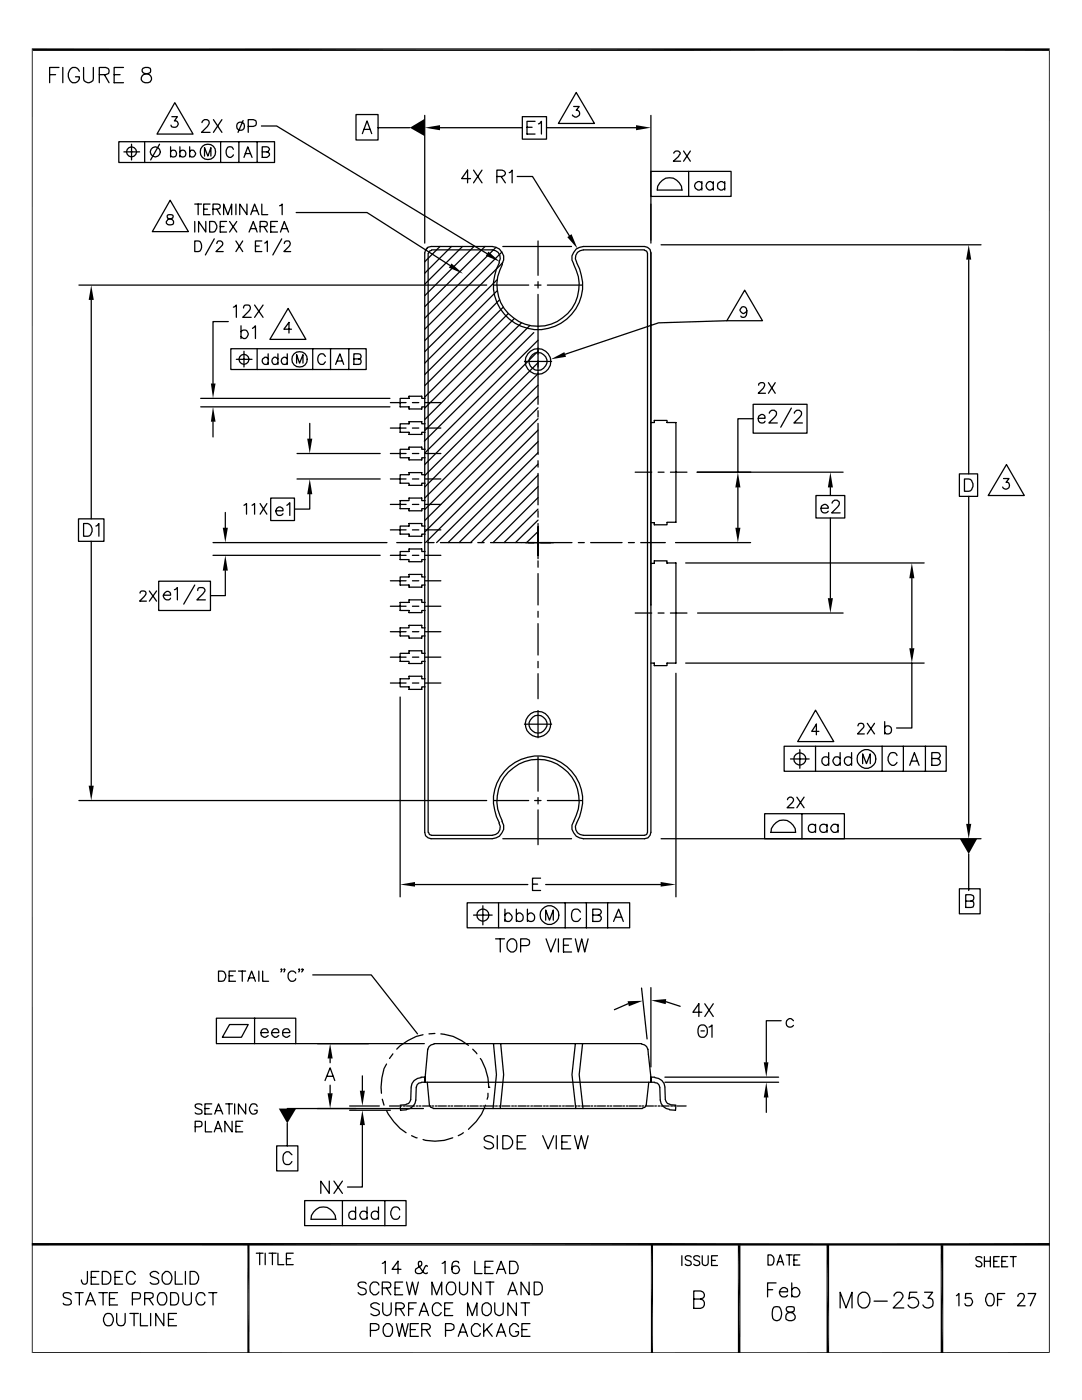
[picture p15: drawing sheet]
<svg xmlns="http://www.w3.org/2000/svg" width="216mm" height="279mm" viewBox="0 0 216 279" stroke-linecap="round" stroke-linejoin="round" font-family="sans-serif">
<g fill="none" stroke="#000" stroke-width=".25">
<path d="M9.9 14.9h1.2M11.8 13.5h-1.9v3M12.5 13.5v3M15.8 14.2a1.05 1.05 0 0 0-1-.8 1.05 1.05 0 0 0-1 .8 1.79 1.79 0 0 0 .7 2.3 1.07 1.07 0 0 0 1.3-1.2h-.7M16.7 13.5v2.2a.98 .98 0 0 0 1 .8 .98 .98 0 0 0 .9-.8v-2.2M19.8 14.9h1.3l.4-.2a.7 .7 0 0 0 0-1.1l-.4-.1h-1.3v3M20.8 14.9l1 1.6M22.8 14.9h1.2M24.6 13.5h-1.8v3h1.8M28.5 13.6a.6 .6 0 0 0 .3 1 1.2 1.2 0 0 1 1.4 1.3 1.06 1.06 0 0 1-1.2 .6 1.06 1.06 0 0 1-.8-1 1.29 1.29 0 0 1 1.4-.9 .67 .67 0 0 0 .4-1l-.5-.1zM115 18.5l3.6 6.1h-7.2zM23.7 28.3h31.1v4.1h-31.1z"/>
<path d="M24.7 30.3h3.2M26.2 28.8v3.1M28.9 28.3v4.1M31.8 28.8l-1.7 3.1M34 40l3.6 6.2h-7.2zM34 30.3a.66 .66 0 0 1 1-.1 .66 .66 0 0 1 0 1 .66 .66 0 0 1-1-.1M34 29.3v2M34.3 23.3h1.1l-.6 .8h.3a.71 .71 0 0 1 .2 1.2 .71 .71 0 0 1-1.2-.3M34.9 20.5l3.6 6.3h-7.2zM35.9 30.3a.66 .66 0 0 1 1-.1 .66 .66 0 0 1 0 1 .66 .66 0 0 1-1-.1M35.9 29.3v2M37.8 30.3l.4-.3h.3l.5 .7a.68 .68 0 0 1-1 .5l-.2-.1"/>
<path d="M37.8 29.3v2M40.3 24.5v-.1a.87 .87 0 0 1 1-.5 .62 .62 0 0 1 .4 .9l-1.5 1.6h1.7M40.8 31.2v-1.7l.7 1.7 .6-1.7v1.7M42.6 23.9l1.7 2.5M44 28.3v4.1M44.3 23.9l-1.7 2.5M46.6 29.8a.74 .74 0 0 0-.9-.5 .74 .74 0 0 0-.6 .8 .98 .98 0 0 0 1 1.3l.5-.5M47.7 28.3v4.1M48.5 24l-1 2.4M48.7 31.4l.7-2.1 .9 2.1M48.9 30.6h1.1M49.5 25.2h1l.5-.1 .1-.4v-.6l-.6-.2h-1v2.5"/>
<path d="M51.3 28.3v4.1M52.2 25.1h3l42 25.5M52.3 30.3l1.2-.1 .3-.5-.5-.4h-1v2.1h1l.5-.4v-.4l-.5-.3M71 22.9h4.4v5h-4.4zM72.3 26.7l.9-2.6 1 2.6M72.6 25.8h1.2M75.4 25.5h6.4M84.8 23v25.5M87.8 25.5h16.4M93.9 35.6h-1.8l1.2-1.6v2.5M94.5 34l1.7 2.5M96.2 34l-1.7 2.5"/>
<path d="M99.1 35.2h1.1l.4-.1 .2-.4v-.2l-.2-.4-.4-.1h-1.1v2.5M100 35.2l.8 1.3M101.6 34.5l.3-.1 .3-.4v2.5M103.2 35.2h3.1l7.3 11.9M104.2 23.3h4.9v4.5h-4.9zM105.2 25.4h1M106.8 24.2h-1.6v2.6h1.6M107.4 24.7l.3-.1 .3-.4v2.6M109.1 25.5h17.8M114.5 21.3h1.1l-.6 .7a.64 .64 0 0 1 .6 .3 .64 .64 0 0 1 0 .7l-.5 .4h-.4l-.5-.5M129.9 34.2h16v5h-16zM129.9 23v25.5"/>
<path d="M134.5 30.6v-.1a.73 .73 0 0 1 1.2 0 3 3 0 0 1-1.3 1.7h1.4M136.1 37.9a2.46 2.46 0 0 0-2.5-2.4 2.46 2.46 0 0 0-2.5 2.4h5M136.4 30.1l1.4 2.1M137.4 34.2v5M137.8 30.1l-1.4 2.1M140 36.6l-.4-.4h-.3l-.5 .4-.2 .4 .2 .6 .5 .3h.3l.4-.3M140 36.2v1.7M142.3 36.6l-.5-.4a.85 .85 0 0 0-.9 .9 .85 .85 0 0 0 .9 .8l.5-.3M142.3 36.2v1.7M144.6 36.6l-.5-.4h-.3a1.01 1.01 0 0 0-.5 1.4l.5 .3h.3l.5-.3M144.6 36.2v1.7M15.7 56.9h81.4"/>
<path d="M18.2 59.9v43.6M33.4 42.9a.45 .45 0 0 0 .2 .7 .77 .77 0 0 1 .9 .3 .77 .77 0 0 1 0 .9 .81 .81 0 0 1-1.3-.6 1.22 1.22 0 0 1 1.3-.7v-.4a.9 .9 0 0 0-1.1-.2zM38.9 48.1h.6a1.15 1.15 0 0 1 .5 1.8l-.1 .2-1 .1zM38.9 40.7h1.3M38.9 44.2v2.1M39.5 40.7v2.1M40.6 41.7h.8M41.1 44.2v2.1l-1.5-2.1v2.1M41.8 44.2h.7a1.11 1.11 0 0 1 .8 1.1 1.11 1.11 0 0 1-.8 1h-.7zM41.9 40.7h-1.3v2.1h1.3M42.5 41.7h.9l.4-.1 .1-.3v-.4l-.5-.2h-.9v2.1M42.8 47.7l-1.8 3.2"/>
<path d="M43.3 48.6l.3-.5 .6 .1a.52 .52 0 0 1 .2 .7l-1.3 1.3h1.4M43.3 41.7l.6 1.1M43.9 45.2h.8M44.6 42.8v-2.1l.9 2.1 .7-2.1v2.1M45.2 44.2h-1.3v2.1h1.3M45.8 44.2l1.4 2.1M47.1 40.7v2.1M47.1 48.1l1.3 2.1M47.2 44.2l-1.4 2.1M48.4 48.1l-1.3 2.1M49.3 40.7v2.1l-1.5-2.1v2.1M49.7 46.3l.8-2.1 .8 2.1"/>
<path d="M50 42.8l.8-2.1 .8 2.1M50 45.6h1.1M50.4 42.1h.9M51 49.1h.7M51.9 45.2l1.3-.1 .1-.3v-.4l-.5-.2h-.9v2.1M52.2 40.7v2.1h1.2M52.2 48.1h-1.2v2.1h1.2M52.7 45.2l.6 1.1M52.8 48.5l.5-.4v2.1M54 45.2h.9M55.4 44.2h-1.4v2.1h1.4M55.8 41.1l.5-.4v2.1"/>
<path d="M56 46.3l.7-2.1 .9 2.1M56.2 45.6h1M56.2 47.7l-1.8 3.2M56.7 48.6l.2-.4h.8a.72 .72 0 0 1 0 1l-1.1 1h1.4M59.1 42.4h14.1l16.6 10.6M85.3 49.4l-.3 .4M85.4 50.5v115.6M86.1 49.9h12.1a1.59 1.59 0 0 1 1.4 2.4M86.1 50l-.4 .1-.2 .4M87.8 49.2l-3 3M90.1 49.2l-5.3 5.3M92.3 49.2l-7.5 7.5"/>
<path d="M94.6 49.2l-9.8 9.8M96.8 49.2l-12 12M98.6 56.9h6.9M99 49.4l-14.2 14.1M99.1 55.9l-14.3 14.3M99.1 58.1l-14.3 14.4M99.7 52.4a8.9 8.9 0 0 0 7.7 13.4 8.9 8.9 0 0 0 7.7-13.4M99.7 59.9l-14.9 14.9M100.2 52.7a2.33 2.33 0 0 0-2-3.5h-12.2l-.7 .2-.4 .5-.1 .6v115.6l.1 .7 .5 .4 .6 .2h12.2a2.33 2.33 0 0 0 2-3.5M100.2 50.3l-15.4 15.4M100.2 52.7a8.2 8.2 0 0 0 7.2 12.4 8.2 8.2 0 0 0 7.1-12.4M100.3 52.4l-15.5 15.6"/>
<path d="M100.3 49.2h13.7M106.7 56.9h1.2M107.4 48.1v6.8M107.4 56.2v1.3M107.4 58.8v6.8M109.2 56.9h6.9M114.5 52.7a2.33 2.33 0 0 1 1.9-3.5h12.2l.6 .2 .5 .4 .2 .7v115.6l-.2 .6-.4 .5-.7 .2h-12.2a2.33 2.33 0 0 1-1.9-3.5 8.2 8.2 0 0 0-7.1-12.3 8.2 8.2 0 0 0-7.2 12.3M128.6 50l.4 .1 .2 .4v115.6l-.2 .4-.4 .2h-12.2a1.59 1.59 0 0 1-1.3-2.4 8.9 8.9 0 0 0-7.7-13.4 8.9 8.9 0 0 0-7.7 13.4M128.6 49.9h-12.2a1.59 1.59 0 0 0-1.3 2.4M131.9 48.9h63.8M148.6 57.9l3.5 6.1h-7.1zM193.3 51.8v42.8"/>
<path d="M40 79.5h37.8M45.6 64.2h-3.1v12.3M46.1 69.6h27v4.1h-27zM46.6 61.3l.6-.4v2.4M47.2 71.7h3.1M48.1 66.2a.81 .81 0 0 1 1.1-.2 .81 .81 0 0 1 .2 1.1 .81 .81 0 0 1-1.1 .3l-.2-.3M48.1 65v2.6M48.6 61.5l.2-.5h1a.84 .84 0 0 1-.2 1.1l-1.2 1.2h1.7M48.7 70.1v3.1M50.4 65.5l.6-.5v2.6M50.8 60.9l1.7 2.4M51.3 69.6v4.1"/>
<path d="M52.5 60.9l-1.7 2.4M53.5 71.6l-.3-.3a.72 .72 0 0 0-.9 .8 .72 .72 0 0 0 1 .5l.2-.2M53.5 70.6v2.1M55.5 71.6l-.5-.3h-.3a.81 .81 0 0 0 0 1.4h.3l.5-.3M55.5 70.6v2.1M57.3 71.6a.69 .69 0 0 0-1.2 .2 .69 .69 0 0 0 .8 .9l.4-.3M57.3 70.6v2.1M57.5 61.6l3.5 6.1h-7.2zM58.2 65.7h-1.6l1.1-1.4v2.2M59.2 72.5v-1.7l.6 1.7 .7-1.7v1.7M62.4 69.6v4.1M64.9 71.1a.79 .79 0 0 0-.9-.5 .79 .79 0 0 0-.6 .9 .92 .92 0 0 0 .2 .9 .92 .92 0 0 0 1 .2l.3-.4"/>
<path d="M66 69.6v4.1M67 72.7l.8-2.1 .8 2.1M67.3 72.1h.9M69.6 69.6v4.1M70.6 71.6l1.3-.1 .2-.3-.2-.5-1.3-.1v2.1l1.3-.1a.69 .69 0 0 0 0-.9l-.4-.1M84.8 79.5h-.6v-.4h-2.6v.4h-1.8v1.7h1.8v.4h2.6v-.4h.6M100.4 61.3l-15.6 15.7M101.4 62.6l-16.6 16.6M102.6 63.6l-17.8 17.8M104.1 64.4l-19.3 19.3M104.6 72.1h5.5M105.7 64.9l-20.9 21"/>
<path d="M106.5 66.4l-21.8 21.7M107.4 67.9l-22.6 22.5M107.4 70.1l-22.6 22.6M107.4 72.4l-22.6 22.5M107.4 74.6l-22.6 22.6M107.4 76.9l-22.6 22.5M107.4 79.1l-22.6 22.6M107.4 65.8v14.9M145 64l-13.6 .4-18.6 6.3M149 62l-.1 .2-.5 .4-.4-.2-.3-.4 .3-.7a.68 .68 0 0 1 .9 .3 1.85 1.85 0 0 1-.2 1.6 .6 .6 0 0 1-.9-.1M151.4 76.9v-.2a.72 .72 0 0 1 1-.2l.2 .5-.3 .5-1 1h1.4M153.3 76.4l1.4 2.1"/>
<path d="M154.7 76.4l-1.4 2.1M40 81.2h37.8M42.5 84.2v3M54 99.4h4.8v4.5h-4.8zM59.3 90.5h16.6M59.3 95.6h16.6M61.8 98.6v3h-3M61.8 84.5v3M77.9 90.5h3.1M77.9 95.6h3.1M77.9 85.4h3.1M77.9 80.3h3.1"/>
<path d="M82.3 90.5h1.3M82.3 95.6h1.3M82.3 85.4h1.3M82.3 80.3h1.3M84.8 99.9h-.6v-.5h-2.6v.5h-1.8v1.6h1.8v.4h2.6v-.4h.6M84.8 89.7h-.6v-.5h-2.6v.5h-1.8v1.7h1.8v.4h2.6v-.4h.6M84.8 84.6h-.6v-.4h-2.6v.4h-1.8v1.7h1.8v.4h2.6v-.4h.6M84.8 94.7h-.6v-.4h-2.6v.4h-1.8v1.7h1.8v.5h2.6v-.5h.6M84.8 90.5h3.2M84.8 95.6h3.2M84.8 85.4h3.2M84.8 80.3h3.2"/>
<path d="M107.4 81.4l-22.6 22.5M107.4 83.6l-22.6 22.6M107.4 85.9l-22.5 22.4M107.4 88.1l-20.3 20.2M107.4 90.3l-18 18M107.4 92.6l-15.8 15.7M107.4 94.8l-13.5 13.5M107.4 97.1l-11.3 11.2M107.4 99.3l-9 9M107.4 82v1.2M107.4 84.5v6.2M107.4 91.9v1.3"/>
<path d="M107.4 94.5v6.3M126.7 94.2h3.3M129.9 84.3h.7v-.4h2.5v.4h1.8v19.9h-1.8M131.3 94.2h1.2M133.8 94.2h3.3M139.1 94.2h29.1M147.2 97.3v8M150.3 80.7h10.7v5.7h-10.7zM150.3 83.6h-3.1v10.6M151.3 83.5h1.4a.62 .62 0 0 0-.8-.8 1.01 1.01 0 0 0-.5 1.4 .75 .75 0 0 0 1.3 0M153.5 82.5v-.1a.87 .87 0 0 1 1-.5 .77 .77 0 0 1 .1 1.3l-1.2 1.2h1.7M157.9 81.4l-2.1 3.9"/>
<path d="M158.5 82.5v-.1a.87 .87 0 0 1 1-.5 .77 .77 0 0 1 .1 1.3l-1.2 1.2h1.7M162.8 98.9h5.8v4.5h-5.8zM165.7 97.3v1.6M191.4 94.6h3.7v4.5h-3.7zM192.4 95.6h.9a1.3 1.3 0 0 1 .9 1.2 1.3 1.3 0 0 1-.9 1.2h-.9zM193.3 99.1v65.3M200.2 95.5h1.1l-.6 .8a.69 .69 0 0 1 .7 .7 .69 .69 0 0 1-.8 .6l-.5-.4M200.8 92.7l3.6 6.2h-7.2zM15.7 103.5h5v4.5h-5zM16.7 104.5h.8a1.36 1.36 0 0 1 .9 1.2 1.36 1.36 0 0 1-.9 1.3h-.8zM18.2 108v48.8M19.1 105l.3-.1 .3-.4v2.5"/>
<path d="M27.9 118.4l.2-.4 .6-.1a.47 .47 0 0 1 .4 .3 .47 .47 0 0 1-.1 .5l-1.1 1.3h1.3M29.8 117.9l1.4 2.1M31.2 117.9l-1.4 2.1M31.7 116h10.3v5.8h-10.3zM32.6 118.8h1.4a.66 .66 0 0 0-.4-.8 .66 .66 0 0 0-.8 .4 .79 .79 0 0 0 .1 1.2 .79 .79 0 0 0 1.1-.2M34.8 117.7l.6-.4v2.4M38.9 116.8l-2.2 3.8M39.5 117.9a.46 .46 0 0 1 .4-.6h.5a.55 .55 0 0 1 .4 .3 .55 .55 0 0 1-.1 .6l-1.4 1.5h1.7M42.5 108.3h34.7M42.5 110.8h33.4M45 113.9v5h-3M45 102.3v3"/>
<path d="M48.7 100.8l.5-.3v2.1M50.3 100.8l.5-.3v2.1M51.9 100.5l1.4 2.1M53.3 100.5l-1.4 2.1M55 101.9h1.5a.69 .69 0 0 0-.5-.7 .69 .69 0 0 0-.8 .3 .84 .84 0 0 0 0 1 .84 .84 0 0 0 1 .3l.3-.3M57.2 100.8l.6-.5v2.6M77.9 110.8h3.1M77.9 115.9h3.1M77.9 105.7h3.1M77.9 100.7h3.1M79.2 108.3h5M82.3 110.8h1.3"/>
<path d="M82.3 115.9h1.3M82.3 105.7h1.3M82.3 100.7h1.3M84.8 115.1h-.6v-.5h-2.6v.5h-1.8v1.7h1.8v.4h2.6v-.4h.6M84.8 105h-.6v-.5h-2.6v.5h-1.8v1.6h1.8v.4h2.6v-.4h.6M84.8 110.1h-.6v-.5h-2.6v.5h-1.8v1.6h1.8v.4h2.6v-.4h.6M84.8 110.8h3.2M84.8 115.9h3.2M84.8 105.7h3.2M84.8 100.7h3.2M85.3 108.3h1.3M87.9 108.3h6.2"/>
<path d="M95.3 108.3h1.3M97.9 108.3h16.2M107.4 105.2v6.3zM107.4 101.6l-6.8 6.7M107.4 103.8l-4.5 4.5M107.4 106.1l-2.3 2.2M107.4 101.9v1.3M107.4 104.5v6.3M107.4 111.9v1.3M107.4 114.5v6.2M115.4 108.3h1.2M117.9 108.3h6.2"/>
<path d="M125.4 108.3h1.2M127.8 108.3h5M129.9 104.3h.7v.4h2.5v-.4M129.9 112.4h.7v-.5h2.5v.5M133.1 112.4h1.8v19.9h-1.8v.5h-2.5v-.5h-.7M134.8 108.3h15M136.8 112.4h47.6M163.8 101.4h1.5v-.2a.82 .82 0 0 0-.9-.5 1.01 1.01 0 0 0-.5 1.3 .82 .82 0 0 0 1.4 0M165.7 103.4v16M166 100.4v-.1a.87 .87 0 0 1 1-.5 .77 .77 0 0 1 .1 1.4l-1.2 1.2h1.7M181.9 115.4v14M77.9 136.3h3.1"/>
<path d="M77.9 131.1h3.1M77.9 126.1h3.1M77.9 121h3.1M79.8 139.1v39.9M82.3 136.3h1.3M82.3 131.1h1.3M82.3 126.1h1.3M82.3 121h1.3M84.8 135.5h-.6v-.5h-2.6v.5h-1.8v1.6h1.8v.5h2.6v-.5h.6M84.8 130.4h-.6v-.5h-2.6v.5h-1.8v1.6h1.8v.4h2.6v-.4h.6M84.8 125.3h-.6v-.5h-2.6v.5h-1.8v1.6h1.8v.4h2.6v-.4h.6M84.8 120.2h-.6v-.5h-2.6v.5h-1.8v1.6h1.8v.5h2.6v-.5h.6"/>
<path d="M84.8 136.3h3.2M84.8 131.1h3.2M84.8 126.1h3.2M84.8 121h3.2M107.4 122v1.2M107.4 124.5v6.2M107.4 132v1.3M107.4 134.5v4.9M126.7 122.3h3.3M131.3 122.3h1.2M133.8 122.3h3.3M134.9 134.4v44.6"/>
<path d="M136.8 132.3h47.6M139.2 122.3h29M181.9 132.3v13h-3M15.7 159.8h81.4M98.6 159.8h6.9M104.6 144.5h5.5M106.7 159.8h1.2M107.4 141.8v5.4M107.4 151v6.9M107.4 159.2v1.2M109.2 159.8h6.9M156.5 148.9h32.3v5h-32.3z"/>
<path d="M157.1 159.6a.61 .61 0 0 1 1-.4 .61 .61 0 0 1 0 1l-1 1h1.3M157.7 151.5h3.8M159 159.1l1.4 2.1M159.6 149.6v3.7M160.4 159.1l-1.4 2.1M162.7 141.7l3.7 6.3h-7.2zM162.7 148.9v5M163.4 146h-1.4l.9-1.5v2.1M165.4 151.4a.8 .8 0 0 0-1.3-.1 .8 .8 0 0 0 .2 1.3 .6 .6 0 0 0 1.1-.3M165.4 150.2v2.5M167.6 151.4a.84 .84 0 0 0-1.4 .3 .84 .84 0 0 0 1 1l.4-.4M167.6 150.2v2.5"/>
<path d="M169.9 151.4a.81 .81 0 0 0-1.1-.2 .81 .81 0 0 0-.2 1.1 .81 .81 0 0 0 1.1 .3l.2-.3M169.9 150.2v2.5M171.2 144.9v-.1a.62 .62 0 0 1 .6-.5 .62 .62 0 0 1 .6 .5l-.1 .4-1.2 1.3h1.4M172.1 152.4v-1.9l.8 1.9 .8-1.9v1.9M173.1 144.4l1.4 2.1M174.5 144.4l-1.4 2.1M176 148.9v5M176.5 145.2a.76 .76 0 0 1 1.1-.1 .76 .76 0 0 1 0 1.1 .76 .76 0 0 1-1.1-.1M176.5 144v2.5M179 150.8a.83 .83 0 0 0-.8-.6 .83 .83 0 0 0-.8 .6 1.27 1.27 0 0 0 1 1.9l.6-.6M180.3 148.9v5M181.5 152.7l1-2.5 .9 2.5"/>
<path d="M181.9 151.9h1.1M184.7 148.9v5M185.9 151.4h1.1a.59 .59 0 0 0 .6-.6 .59 .59 0 0 0-.6-.6h-1.1v2.5h1.1a.69 .69 0 0 0 .5-1.1l-.5-.2M82.8 176.5h22.5M99.6 164.3a1.6 1.6 0 0 1-1.4 2.4h-12.1l-.4-.2-.2-.4M100.3 167.4h13.7M106.3 176.4h1M107.4 161.6v7M107.9 175.3h-1.6v2.4h1.6M108.9 176.5h22.9M131.9 167.4h63.8M152.6 162.4h15.9v5h-15.9z"/>
<path d="M153.8 166.1h4.9a2.46 2.46 0 0 0-2.4-2.4 2.46 2.46 0 0 0-2.5 2.4M160 162.4v5M162.7 164.8a.8 .8 0 0 0-1.2-.1 .8 .8 0 0 0 0 1.2 .8 .8 0 0 0 1.2-.1M162.7 164.5v1.6M165 164.8a.8 .8 0 0 0-1.2-.1 .8 .8 0 0 0 0 1.2 .8 .8 0 0 0 1.2-.1M165 164.5v1.6M167.2 164.8a.8 .8 0 0 0-1.2-.1 .8 .8 0 0 0 0 1.2 .8 .8 0 0 0 1.2-.1M167.2 164.5v1.6M191.4 177.4h4.2v5h-4.2zM192.7 179.8h1l.5-.2v-.8l-.5-.2h-1v2.5l1.4-.1 .2-.4-.1-.6-.5-.2M193.3 170.4v7.3M43.6 193.8h.7a1.05 1.05 0 0 1 .8 1 1.05 1.05 0 0 1-.8 1h-.7z"/>
<path d="M45.7 194.7h.8M47 193.8h-1.3v2h1.3M47.6 193.8h1.4M48.3 193.8v2M49.4 195.8l.8-2 .8 2M49.7 195.2h1M51.6 193.8v2M52.4 193.8v2h1.2M56.2 193.5h-.2h.2l-.2 .5M56.8 193.5h-.2h.2l-.2 .5M59 194.2a.81 .81 0 0 0-1.1-.3 1.06 1.06 0 0 0-.4 1.2 1.06 1.06 0 0 0 1 .7l.4-.2 .1-.3M59.8 193.5h-.2h.2l-.2 .5"/>
<path d="M60.5 193.5h-.3h.3l-.3 .5M62.4 194.6h11.7l9.2 11.7M93.2 180.2h32.4v5h-32.4zM94.5 182.6h3.7M96.4 180.8v3.8M98.9 187.4h1.8M99.5 180.2v5M99.8 187.4v2.6M100.8 182.6l.4-.4a.97 .97 0 0 1 1 1 .78 .78 0 0 1-.6 .7 .78 .78 0 0 1-.8-.3M100.8 181.4v2.5M101.4 187.8l.5-.4a1.16 1.16 0 0 1 1.2 1.6 .98 .98 0 0 1-.9 1 .98 .98 0 0 1-1-1v-.6zM103 182.6a.74 .74 0 0 1 1-.3 .74 .74 0 0 1 .4 .9 .73 .73 0 0 1-.6 .7 .73 .73 0 0 1-.8-.3"/>
<path d="M103 181.4v2.5M103.9 188.7h1.2a.68 .68 0 0 0 .6-.4 .68 .68 0 0 0-.1-.7l-.5-.2h-1.2v2.6M105.2 182.6a.82 .82 0 0 1 1.5 .2 .82 .82 0 0 1-1 1.1l-.5-.3M105.2 181.4v2.5M108.9 183.6v-2l.7 2 .8-2v2M109 187.4l.9 2.6 1-2.6M111.4 187.4v2.6M112.4 188.6h1.1M112.8 180.2v5M114 187.4h-1.6v2.6h1.6M114.8 187.4l.6 2.6 .7-2.6 .6 2.6 .6-2.6M115.8 182a.91 .91 0 0 0-1-.6 .91 .91 0 0 0-.8 1 1.08 1.08 0 0 0 .2 1.1 1.08 1.08 0 0 0 1 .4l.6-.6"/>
<path d="M117 180.2v5M118.3 182.6h1.1a.74 .74 0 0 0 .6-.7l-.3-.4-1.4-.1v2.5h1.1a.64 .64 0 0 0 .4-1l-.1-.2-.3-.1M121.2 180.2v5M122.4 183.9l1-2.5 1 2.5M122.9 183h1.1M128 197.2l1.1 10.1M129.9 197.1v15.8M132.8 199.9l2.9 .9M43.2 203.2h15.8v5.1h-15.8zM45.8 204.5h3.7l-1.3 2.5h-3.8zM50.8 203.2v5.1M52.1 206.1h1.4v-.3a.75 .75 0 0 0-.9-.5 .75 .75 0 0 0-.5 .9l.1 .5 .5 .3h.3l.5-.3"/>
<path d="M54.2 206.1h1.4a.63 .63 0 0 0-.4-.8 .86 .86 0 0 0-1 .9 .86 .86 0 0 0 1 .8l.4-.3M56.4 206.1h1.4v-.3a.75 .75 0 0 0-.9-.5 .75 .75 0 0 0-.5 .9l.1 .5 .5 .3h.3l.5-.3M59 208.3h25.7M64.9 215.6l1-2.5 .9 2.5M65.3 214.8h1.2M65.9 211.2v.9M65.9 216.6v1.6M72.3 214.7v3M76.3 219.4l.3 1.2M77.1 212.3a10.2 10.2 0 0 0-1 5.9M78.4 210.3l-.7 .9M82 217v2.5l-.5 .7-.5 .2"/>
<path d="M84.1 215.1a2.04 2.04 0 0 0-2.1 1.8M84.1 216.1l-.5 .1-.4 .3-.1 .5-.1 2.5a2.05 2.05 0 0 1-1.9 1.9M84.1 216h46.5M84.4 206.5a10.7 10.7 0 0 0-5.2 2.9M85.3 216l.4 4.6 .2 .4 .5 .1M85.3 209.4l-.5 6.6v-1v1v-1h-.8M86.6 208.4l-.6 .1-.4 .4-.3 .6M86.6 208.3h41.4M86.8 206.2l-1.2 .1M88 206.3a9.4 9.4 0 0 1 5.5 2.3M94.3 209.4l.9 .9M95.8 211.2a10.7 10.7 0 0 1 1.7 5.8"/>
<path d="M97.4 218.2l-.2 1.2M97.5 217h.1M98.5 208.3l.6 6.2-.7 6.7M99.9 208.3l.6 6.2-.7 6.7M114.8 208.3l-.7 6.2 .8 6.7M116.2 208.3l-.6 6.2 .7 6.7M125.3 200.3l-2.7 1.2M128 208.4l.6 .1 .4 .4 .3 .6M129.3 209.4l.6 6.6v-1h.7M129.5 216l-.6 4.6-.2 .4-.5 .1M130.6 215.1a2.04 2.04 0 0 1 2.1 1.8M130.6 216.1l.5 .1 .4 .3 .2 .5v2.5a2.05 2.05 0 0 0 1.9 1.9"/>
<path d="M132.7 217l.1 2.5 .4 .7 .5 .2M132.7 216h22.7M132.7 215h22.7M139.4 204.9a.94 .94 0 0 1 1.1-.3 .94 .94 0 0 1 .6 .9 1.12 1.12 0 0 1-.2 1.2 1.12 1.12 0 0 1-1.2 .2 1.8 1.8 0 0 1-.3-2zM139.9 205.7h.6M140 202h-1.7l1.1-1.7v2.6M140.6 200.3l1.7 2.6M141.5 205l.6-.4v2.4M142.3 200.3l-1.7 2.6M152.9 219v3M155.9 203.7h-3v8.3M158.3 203.7a.82 .82 0 0 0-1.4 .2 .82 .82 0 0 0 .9 1.1l.5-.4"/>
<path d="M38.9 224.9l1.2-.1 .2-.3-.1-.6-.4-.1h-.9v2.1M40.3 220.6a.99 .99 0 0 0-1.4 0l.2 .5 1.1 .5 .1 .5a.99 .99 0 0 1-1.4 0M40.9 221.2h.8M41 223.8v2.1h1.2M42.2 220.3h-1.3v2h1.3M42.8 225.9l.7-2.1 .8 2.1M42.8 222.3l.8-2 .8 2M43 225.2h1M43.1 221.7h1M45 220.3h1.4M45.7 220.3v2M46.3 223.8v2.1l-1.4-2.1v2.1"/>
<path d="M46.8 220.3v2M47.1 224.8h.8M48.4 223.8h-1.3v2.1h1.3M49 220.3v2l-1.4-2v2M51.3 220.8l-.1-.2a.78 .78 0 0 0-1.2 0 1.05 1.05 0 0 0-.2 1.1 1.05 1.05 0 0 0 1 .6 .6 .6 0 0 0 .5-.7h-.5M55.2 228.7h4.2v5h-4.2zM57.3 221.2h27.2M57.3 224.2v4.5M58.3 230.5l-.6-.6a1.16 1.16 0 0 0-1.2 1.6 .91 .91 0 0 0 .7 .9 .91 .91 0 0 0 1.1-.6M60.8 239.6h20.2v5h-20.2zM65.7 235.7v2.5l-1.7-2.5v2.5M66.6 235.7l1.7 2.5"/>
<path d="M68.3 235.7l-1.7 2.5M68.3 239.6v5M69.8 220.7h5.9M69.8 221.6h8.1M72.3 224.5v12.4h-3M76.8 239.6v5M77.1 221.7a11.4 11.4 0 0 0 3.9 4.4M77.7 220.7h1.9M79.8 220.7h.4M80.5 220.7h.4M81 220.5l-1.2 .1 .1 1 1.2-.1M81.1 220.7h1.6"/>
<path d="M82.1 226.7l1.1 .4M83.1 220.7h.3M83.7 220.7h.3M84.3 220.7h1.6M86.2 220.7h.3M86.4 221.2h41.8M86.9 220.7h.3M87.5 220.7h1.6M89.4 220.7h.3M90 220.7h.3M90.3 227.1a9.2 9.2 0 0 1-5.9 .3M90.7 220.7h1.6"/>
<path d="M92.5 226.1l-1.1 .6M92.5 220.7h.4M93.2 220.7h.4M93.8 220.7h1.6M95.8 220.7h.3M96.4 220.7h.3M96.9 220.6a9.8 9.8 0 0 1-3.4 4.8M97 220.7h1.6M98.5 227.1a1.19 1.19 0 0 0-1.9 0 .57 .57 0 0 0 .5 .7l.9 .2a.66 .66 0 0 1 .2 1.1 1.21 1.21 0 0 1-1.6-.2M98.9 220.7h.3M99.2 226.7v2.6M99.6 220.7h.3"/>
<path d="M100.2 220.7h1.6M100.3 226.7h1a1.35 1.35 0 0 1 1 1.3 1.35 1.35 0 0 1-1 1.3h-1zM102.1 220.7h.3M102.7 220.7h.3M103.2 227.9h1M103.4 220.7h1.6M104.9 226.7h-1.7v2.6h1.7M105.2 220.7h.4M105.9 220.7h.4M106.5 220.7h1.6M108.3 226.7l1.1 2.6 1.1-2.6M108.5 220.7h.3"/>
<path d="M109.1 220.7h.3M109.7 220.7h1.6M111 226.7v2.6M111.6 220.7h.3M112.1 227.9h1.1M112.3 220.7h.3M112.9 220.7h1.6M113.9 226.7h-1.8v2.6h1.8M114.6 226.7l.7 2.6 .7-2.6 .7 2.6 .6-2.6M114.8 220.7h.3M115.4 220.7h.3M116.1 220.7h1.6"/>
<path d="M117.9 220.7h.4M118.6 220.7h.4M119.2 220.7h1.6M121.2 220.7h.3M121.8 220.7h.3M122.4 220.7h1.6M124.3 220.7h.3M125 220.7h.3M125.6 220.7h1.6M127.5 220.7h.3M128.1 220.7h.3M128.8 220.7h1.6"/>
<path d="M130.6 220.7h.4M131.3 220.7h.4M131.9 220.7h1.6M133.7 220.5l1.2 .1-.1 1-1.2-.1M133.9 220.7h.3M134.5 220.7h.3M135.1 220.7h1.8M14.2 258.3a1.08 1.08 0 0 0-1.6 0l.2 .6 1 .3a.61 .61 0 0 1 .4 .7 .61 .61 0 0 1-.6 .5l-.8-.1-.2-.2M15 258h1.6M15.8 258v2.4M17.4 253.7v2.3a.6 .6 0 0 1-.9 .2l-.2-.8M17.4 259.6h1.2"/>
<path d="M18.2 254.9h.9M19.7 253.7h-1.5v2.6h1.5M19.7 258h1.7M20.4 253.7h.9a1.35 1.35 0 0 1 .8 1.3 1.35 1.35 0 0 1-.8 1.3h-.9zM20.6 258v2.4M21.8 259.2h1.1M22.9 254.9h1M23.5 258h-1.7v2.4h1.7M24.5 253.7h-1.6v2.6h1.6M26.4 259.2h1.5l.1-.5-.1-.6-.5-.1h-1v2.4M27 254.3a.92 .92 0 0 0-1.1-.6 .92 .92 0 0 0-.7 1.1 1.08 1.08 0 0 0 .2 1.2 1.08 1.08 0 0 0 1.3 .2l.3-.5M28.9 259.2h1.1l.5-.3a.59 .59 0 0 0 0-.6 .59 .59 0 0 0-.5-.3h-1.1v2.4"/>
<path d="M29.7 259.2l.9 1.2M31.7 254.2a.93 .93 0 0 0-.9-.5 .93 .93 0 0 0-.8 .6l.2 .5 1 .3a.66 .66 0 0 1 .2 1.1 1.26 1.26 0 0 1-1.4-.3M31.8 258.1l.8-.1a1.42 1.42 0 0 1 0 2.4h-.5a1.5 1.5 0 0 1-.3-2.3zM32.4 254.3l.6-.6a1.35 1.35 0 0 1 1.3 1 1.35 1.35 0 0 1-.5 1.5l-.3 .1a1.24 1.24 0 0 1-1.1-.6 1.24 1.24 0 0 1 0-1.4zM34 258h.9a1.39 1.39 0 0 1 .6 2.1l-.6 .3h-.9zM35 253.7v2.6h1.4M36.5 258v1.8l.2 .3a.86 .86 0 0 0 .8 .3 .86 .86 0 0 0 .7-.6v-1.8M37 253.7v2.6M37.9 253.7h.9a1.36 1.36 0 0 1 .8 1.3 1.36 1.36 0 0 1-.8 1.3h-.9zM40.9 258.6a.83 .83 0 0 0-.8-.6 .83 .83 0 0 0-.8 .6 1.13 1.13 0 0 0-.1 1.3 1.13 1.13 0 0 0 1.4 .4l.3-.5M41.7 258h1.6M42.5 258v2.4"/>
<path d="M51.1 250.1h1.4M51.8 250.1v2.3M52.9 250.1v2.3M53.7 250.1h1.4M54.4 250.1v2.3M55.5 250.1v2.3h1.1M57.1 251.2h.9M58.5 250.1h-1.4v2.3h1.4M67 243.3a2.46 2.46 0 0 0-2.5-2.4 2.46 2.46 0 0 0-2.4 2.4h5M71 242.1a.76 .76 0 0 0-1.2-.1 .76 .76 0 0 0 0 1.1 .76 .76 0 0 0 1.2-.1M71 240.9v2.4M73.1 256.2a1.08 1.08 0 0 0-1.6 0 .63 .63 0 0 0 .4 .8l.7 .1a.66 .66 0 0 1 .3 1.1 1 1 0 0 1-1.4-.2"/>
<path d="M73.2 242.1a.8 .8 0 0 0-1.1-.2 .8 .8 0 0 0 0 1.2 .8 .8 0 0 0 1.1-.1M73.2 240.9v2.4M75.5 242.1a.8 .8 0 0 0-1.2-.2 .8 .8 0 0 0 0 1.2 .8 .8 0 0 0 1.2-.1M75.5 240.9v2.4M75.6 256.5a.91 .91 0 0 0-1-.7 .91 .91 0 0 0-.8 1l.1 1 .6 .6a1 1 0 0 0 1.1-.6M76.3 252.1l.6-.4v2.5M76.3 257h1.4a.6 .6 0 0 0 .3-.7 .6 .6 0 0 0-.6-.4h-1.1v2.5M77.1 257l.9 1.4M78.8 257h1M79.8 241.5a.83 .83 0 0 0-.8-.7 .83 .83 0 0 0-.9 .7 1.13 1.13 0 0 0 0 1.3 1.13 1.13 0 0 0 1.3 .4l.4-.5M80 253.3h-1.8l1.2-1.6v2.5M80.3 255.9h-1.5v2.5h1.5"/>
<path d="M81.1 255.9l.6 2.5 .6-2.5 .6 2.5 .6-2.5M85.3 252.7l-.3-.1-.2 .3a1.31 1.31 0 0 1-1.5 1.3l-.3-.2a.6 .6 0 0 1 .1-.8l.8-.6a.46 .46 0 0 0 .3-.5 .46 .46 0 0 0-.6-.3 1.03 1.03 0 0 0 .2 1.2l.9 1.1 .4 .1 .2-.2M86.2 258.4v-2.5l.9 2.5 1-2.5v2.5M88.2 252.1l.6-.4v2.5M89.5 255.9a.93 .93 0 0 1 1 0 .93 .93 0 0 1 .4 .9 1.16 1.16 0 0 1-1.2 1.6l-.2-.2a1.68 1.68 0 0 1 0-2.3zM91.5 252.1a.72 .72 0 0 0-1-.3 2.04 2.04 0 0 0 0 2.3 .77 .77 0 0 0 1.1-.3 .77 .77 0 0 0-.4-1.1 .77 .77 0 0 0-1 .6M91.7 255.9v1.7a.81 .81 0 0 0 .8 .8 .81 .81 0 0 0 .8-.8v-1.7M94.7 251.7v2.5h1.5M95.9 255.9v2.5l-1.6-2.5v2.5M96.8 252.9h1M96.9 255.9h1.7M97.8 255.9v2.5"/>
<path d="M98.4 251.7h-1.6v2.5h1.6M99.1 254.2l.9-2.5 .9 2.5M99.4 253.3h1.2M101.3 258.4l1-2.5 .9 2.5M101.7 251.7h.8a1.3 1.3 0 0 1 .9 1.2 1.3 1.3 0 0 1-.9 1.3h-.8zM101.7 257.6h1.2M105.6 255.9v2.5l-1.6-2.5v2.5M106.6 255.9h.8a1.19 1.19 0 0 1 .8 1.5 1.27 1.27 0 0 1-.8 1h-.8zM136.1 250.6v2M137.9 250.9a.67 .67 0 0 0-.6-.3 .67 .67 0 0 0-.6 .4l.2 .4 .7 .2a.48 .48 0 0 1 .3 .5 .48 .48 0 0 1-.4 .5l-.6-.1-.2-.2M138.4 259.2h1.4l.4-.1a.79 .79 0 0 0 .3-.9 .79 .79 0 0 0-.7-.6h-1.4v3.5h1.4a.94 .94 0 0 0 .8-.9 .94 .94 0 0 0-.8-1M139.6 250.9a.67 .67 0 0 0-.6-.3 .67 .67 0 0 0-.6 .4l.2 .4 .7 .2a.48 .48 0 0 1 .3 .5 .48 .48 0 0 1-.4 .5l-.6-.1-.2-.2"/>
<path d="M140.1 250.6v1.5a.6 .6 0 0 0 .6 .5 .6 .6 0 0 0 .6-.5v-1.5M142 251.5h.7M143.2 250.6h-1.2v2h1.2M153.2 257.4h1M153.2 250.4a1.06 1.06 0 0 1 1.3 .8 1.06 1.06 0 0 1-.7 1.3h-.6zM154.9 256h-1.7v2.8M155 252.5l.7-2.1 .7 2.1M155.3 251.8h.8M155.5 257.8h1.6a.76 .76 0 0 0-.5-.8 .76 .76 0 0 0-.9 .4 .91 .91 0 0 0 .2 1.3 .91 .91 0 0 0 1.2-.2M156.9 250.4h1.2M157.5 250.4v2.1M158 257.4a.91 .91 0 0 1 1.6 .2 .91 .91 0 0 1-1.1 1.2l-.5-.3"/>
<path d="M158 256v2.8M158.4 251.5h.7M159.6 250.4h-1.2v2.1h1.2M171.4 258.3a1.19 1.19 0 0 1 1.4-.4 1.19 1.19 0 0 1 .8 1.2 1.46 1.46 0 0 1-1.6 1.9 1.81 1.81 0 0 1-.6-2.7zM174.4 259.7h2.6M178.4 258.7v-.2a1.01 1.01 0 0 1 1.5-.4 .7 .7 0 0 1 .1 1l-1.8 1.9h2.1M183 257.9h-1.5l-.1 1.3a1.11 1.11 0 0 1 1.6 0 1.11 1.11 0 0 1-.2 1.7 1.11 1.11 0 0 1-1.6-.5M184.5 257.9h1.6l-.9 1.2a.82 .82 0 0 1 1 1 1.07 1.07 0 0 1-.9 .9 1.07 1.07 0 0 1-1.2-.6M190.8 258.6l.5-.5v2.5M193.8 258.1h-1.1l-.1 1.1a.87 .87 0 0 1 1.2 0 .87 .87 0 0 1 .1 1.2 .87 .87 0 0 1-1.2 .1l-.2-.3M195.9 251a.65 .65 0 0 0-.7-.2 .65 .65 0 0 0-.5 .5l.2 .2a1.01 1.01 0 0 1 1 1 .67 .67 0 0 1-1.2 0M196.4 250.8v2"/>
<path d="M196.4 251.7h1.2M197.1 258.2a.85 .85 0 0 1 .9 .1 .85 .85 0 0 1 .4 .8 1.41 1.41 0 0 1-.6 1.5h-.4a1.5 1.5 0 0 1-.3-2.4zM197.6 250.8v2M198.3 251.7h.7M199.1 259.3h.8M199.4 250.8h-1.1v2h1.1M199.9 251.7h.8M200.5 258.1h-1.4v2.5M201.1 250.8h-1.2v2h1.2M201.6 250.8h1.2M202.2 250.8v2M203.1 258.7l.1-.3a.74 .74 0 0 1 1-.2l.1 .2a.91 .91 0 0 1-.2 1l-1.1 1.2h1.6"/>
<path d="M205.1 258.1h1.6l-1.1 2.5M17.1 260.4l.9-2.4 1 2.4M20.9 262.5a.95 .95 0 0 1 1.1-.3 .95 .95 0 0 1 .6 .9 1.12 1.12 0 0 1-.2 1.1 1.12 1.12 0 0 1-1.2 .3 1.5 1.5 0 0 1-.3-2zM23.3 262.1v1.8l.2 .3a.86 .86 0 0 0 .8 .4 .86 .86 0 0 0 .7-.7v-1.8M25.9 262.1h1.7M26.8 262.1v2.5M28 262.1v2.5h1.5M30.1 262.1v2.5M32.7 262.1v2.5l-1.6-2.5v2.5M33.6 263.3h1M35.2 262.1h-1.6v2.5h1.6M73.9 265.5h1.1l.5-.2v-.9l-.5-.2h-1.1v2.5"/>
<path d="M75.7 260.3a1.16 1.16 0 0 0-1.7 0 1.31 1.31 0 0 0 1.4 1.2l.3 .3v.4a1.16 1.16 0 0 1-1.7 0M76.4 260v1.8a.85 .85 0 0 0 .8 .8 .85 .85 0 0 0 .9-.8v-1.8M76.9 264.3l.2-.1a1.01 1.01 0 0 1 1.2 1 1.3 1.3 0 0 1-.7 1.5h-.5a1.5 1.5 0 0 1-.2-2.4zM79 261.2h1.1a.6 .6 0 0 0 .4-.9l-.4-.3h-1.1v2.6M79.1 264.2l.6 2.5 .6-2.5 .6 2.5 .5-2.5M79.8 261.2l.9 1.4M81.5 261.2h1M81.9 265.3h1M83.1 260h-1.6v2.6M83.5 264.2h-1.6v2.5h1.6M83.7 262.6l.9-2.6 .9 2.6M84 261.7h1.2"/>
<path d="M84.2 265.3h1.1a.59 .59 0 0 0 .6-.6l-.6-.5h-1.1v2.5M85 265.3l.9 1.4M88.1 260.6a.91 .91 0 0 0-1.1-.6 .91 .91 0 0 0-.7 .9 1.17 1.17 0 0 0 1.2 1.7l.6-.6M88.7 261.2h1M88.9 265.5h1.1l.5-.2v-.9l-.5-.2h-1.1v2.5M90.3 260h-1.6v2.6h1.6M91.4 266.7l1-2.5 .9 2.5M91.8 265.9h1.2M93.3 262.6v-2.6l.9 2.6 1-2.6v2.6M95.8 264.8a1 1 0 0 0-1.1-.6 1.48 1.48 0 0 0 0 2.5l.8-.1 .3-.5M96.4 260.3l.5-.3a1.28 1.28 0 0 1 1.2 .9 1.28 1.28 0 0 1-.6 1.5l-.1 .2h-.5a1.44 1.44 0 0 1-.6-2zM96.5 264.2v2.5"/>
<path d="M97.1 265.3l1.1 1.4M98.2 264.2l-1.7 1.7M98.7 260v1.8a.85 .85 0 0 0 .9 .8 .85 .85 0 0 0 .8-.8v-1.8M99.1 266.7l.9-2.5 .9 2.5M99.4 265.9h1.2M103 260v2.6l-1.7-2.6v2.6M103.5 264.8a1 1 0 0 0-1.1-.6 1.48 1.48 0 0 0 0 2.5h.5a.74 .74 0 0 0 .6-.9h-.6M104 260h1.7M104.1 265.3h1.1M104.8 260v2.6M105.7 264.2h-1.6v2.5h1.6M154.4 260.9a1.02 1.02 0 0 1 1.4 .4 2.05 2.05 0 0 1-.3 2.1 .9 .9 0 0 1-1.3-.3 3 3 0 0 1 .2-2.2z"/>
<path d="M157.1 260.9l-.2 .2 .2 .6 .7 .3a.81 .81 0 0 1 .9 .7 .81 .81 0 0 1-.7 .9h-.6l-.5-.3a.92 .92 0 0 1 .7-1.3l.8-.3v-.8zM167.6 261v-3.1l1.2 3.1 1.2-3.1v3.1"/>
<circle cx="26.3" cy="30.3" r="1"/>
<circle cx="31" cy="30.3" r="1"/>
<circle cx="41.5" cy="30.3" r="1.54"/>
<circle cx="48" cy="25.2" r=".82"/>
<circle cx="48.7" cy="71.7" r="1"/>
<circle cx="59.8" cy="71.7" r="1.54"/>
<circle cx="107.3" cy="72.1" r="1.77"/>
<circle cx="107.3" cy="72.1" r="2.55"/>
<circle cx="107.3" cy="144.5" r="1.77"/>
<circle cx="107.4" cy="144.5" r="2.54"/>
<circle cx="159.6" cy="151.5" r="1.2"/>
<circle cx="172.9" cy="151.5" r="1.86"/>
<circle cx="96.3" cy="182.6" r="1.2"/>
<circle cx="109.6" cy="182.6" r="1.86"/>
</g>
<g fill="#000">
<path d="M6.3 9.7l.2 .5zM6.3 9.7l203 .5h-202.8zM209.5 9.7l-.2 .5zM6.3 9.7h203.2l-.2 .5zM81.8 25.5l3-1.8v3.5zM84.8 25.5l3-.5v1zM126.9 25l3 .5-3 .5zM18.2 56.9l.5 3h-1zM90.1 52.6l2.3 2-2.8-1.2zM97.5 50.2l2.2 2-2.8-1.1zM113.2 47.3l.8-.6 1.2 2.9zM193.3 48.9l.5 2.9h-1z"/>
<path d="M42.1 76.5h.9l-.5 3zM109.9 71.7l2.7-1.4 .3 .9zM42.5 81.2l.5 3h-.9zM61.3 87.5h1l-.5 3zM61.8 95.6l.5 3h-1zM147.2 94.2l.5 3.1h-1zM165.7 94.2l.5 3.1h-1zM44.4 105.3h1.1l-.5 3zM45 110.8l.5 3.1h-1.1zM146.7 105.3h1l-.5 3zM165.2 119.4h1l-.5 2.9zM181.9 112.4l.6 3h-1.1z"/>
<path d="M181.4 129.4h1.1l-.6 2.9zM17.7 156.8h1l-.5 3zM79.8 176.5l3-.5v1zM131.8 176l3.1 .5-3.1 .5zM191.5 167.4h3.5l-1.7 3zM192.8 164.4h1l-.5 3zM125.2 199.8l3.1-.1-2.8 1.1zM65.9 208.3l.5 2.9h-1zM65.4 218.2h1l-.5 3zM71.8 217.7h1l-.5 3zM129.9 199.6l3-.2-.1 1zM152.9 216l.4 3h-.9z"/>
<path d="M152.4 212h.9l-.4 3zM55.6 221.2h3.5l-1.8 3zM72.3 221.6l.5 2.9h-1zM164.9 248.3l.5 21.7h-.5zM164.9 248.3h.5v21.7zM6.3 248.6l203.2-.5v.5zM6.3 248.1h203.2l-203.2 .5zM147.2 248.5l.5 21.5h-.5zM147.2 248.5h.5v21.5zM187.7 248.5l.5 21.5h-.5zM187.7 248.5h.5v21.5z"/>
</g>
<path d="M6.4 9.9v260.1M209.4 9.9v260.1M6.3 269.9h203.2" fill="none" stroke="#000" stroke-width=".2"/>
<path d="M49.6 248.3v21.7M130.1 248.3v21.7" fill="none" stroke="#000" stroke-width=".42"/>
</svg>
